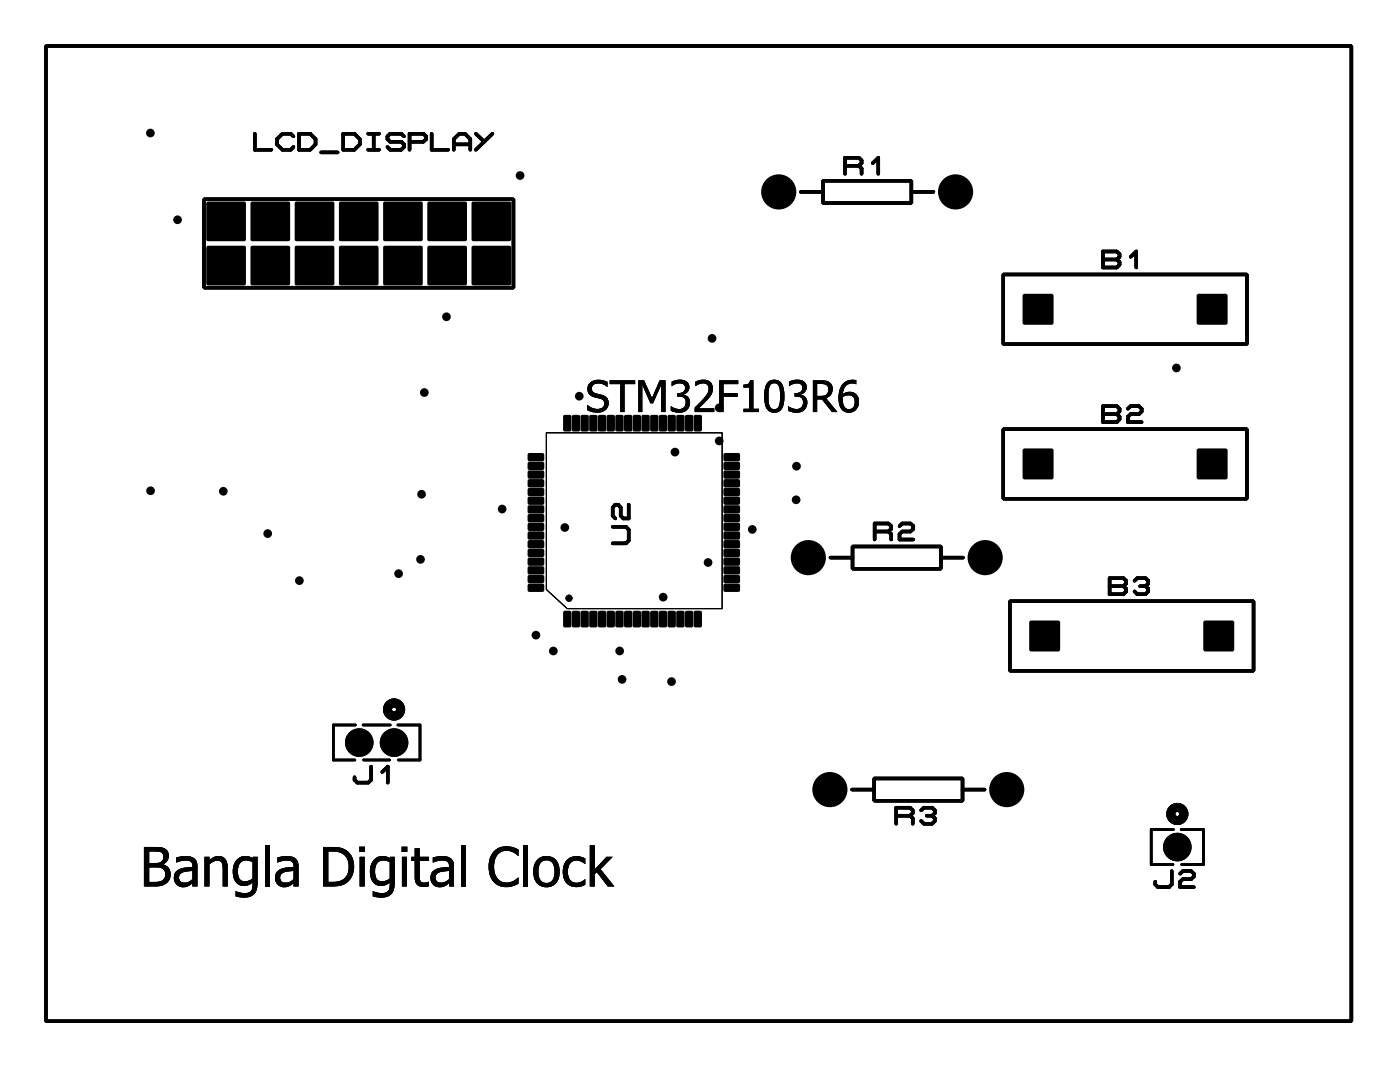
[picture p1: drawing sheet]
<svg xmlns="http://www.w3.org/2000/svg" width="80mm" height="61mm" viewBox="0 0 80 61" stroke-linecap="round" stroke-linejoin="round" font-family="sans-serif">
<defs><g id="words">
<text font-size="3.8" x="8" y="50.9">Bangla Digital Clock</text>
<text font-size="3" x="33.6" y="23.7">STM32F103R6</text>
</g></defs>
<g fill="#000">
<path d="M30.4 26.1h.8v.3h-.8zM30.4 26.6h.8v.3h-.8zM30.4 27.1h.8v.3h-.8zM30.4 27.6h.8v.3h-.8zM30.4 28.1h.8v.3h-.8zM30.4 28.6h.8v.3h-.8zM30.4 29.1h.8v.3h-.8zM30.4 29.6h.8v.3h-.8zM30.4 30.1h.8v.3h-.8zM30.4 30.6h.8v.3h-.8zM30.4 31.1h.8v.3h-.8zM30.4 31.6h.8v.3h-.8z"/>
<path d="M30.4 32.1h.8v.3h-.8zM30.4 32.6h.8v.3h-.8zM30.4 33.1h.8v.3h-.8zM30.4 33.6h.8v.3h-.8zM32.5 35.2h.2v.7h-.2zM32.5 23.9h.2v.8h-.2zM33 35.2h.2v.7h-.2zM33 23.9h.2v.8h-.2zM33.5 35.2h.2v.7h-.2zM33.5 23.9h.2v.8h-.2zM34 35.2h.2v.7h-.2zM34 23.9h.2v.8h-.2z"/>
<path d="M34.5 35.2h.2v.7h-.2zM34.5 23.9h.2v.8h-.2zM35 35.2h.2v.7h-.2zM35 23.9h.2v.8h-.2zM35.5 35.2h.2v.7h-.2zM35.5 23.9h.2v.8h-.2zM36 35.2h.2v.7h-.2zM36 23.9h.2v.8h-.2zM36.5 35.2h.2v.7h-.2zM36.5 23.9h.2v.8h-.2zM37 35.2h.2v.7h-.2zM37 23.9h.2v.8h-.2z"/>
<path d="M37.5 35.2h.2v.7h-.2zM37.5 23.9h.2v.8h-.2zM38 35.2h.2v.7h-.2zM38 23.9h.2v.8h-.2zM38.5 35.2h.2v.7h-.2zM38.5 23.9h.2v.8h-.2zM39 35.2h.2v.7h-.2zM39 23.9h.2v.8h-.2zM39.5 35.2h.2v.7h-.2zM39.5 23.9h.2v.8h-.2zM40 35.2h.2v.7h-.2zM40 23.9h.2v.8h-.2z"/>
<path d="M41.7 33.6h.7v.3h-.7zM41.7 33.1h.7v.3h-.7zM41.7 32.6h.7v.3h-.7zM41.7 32.1h.7v.3h-.7zM41.7 31.6h.7v.3h-.7zM41.7 31.1h.7v.3h-.7zM41.7 30.6h.7v.3h-.7zM41.7 30.1h.7v.3h-.7zM41.7 29.6h.7v.3h-.7zM41.7 29.1h.7v.3h-.7zM41.7 28.6h.7v.3h-.7zM41.7 28.1h.7v.3h-.7z"/>
<path d="M41.7 27.6h.7v.3h-.7zM41.7 27.1h.7v.3h-.7zM41.7 26.6h.7v.3h-.7zM41.7 26.1h.7v.3h-.7z"/>
</g>
<g fill="none" stroke="#000" stroke-width=".2">
<path d="M2.6 2.6h75v56h-75zM11.7 11.4h17.8v5.1h-17.8zM14.6 7.7v.9h1M16.9 7.8l-.2-.1h-.5l-.3 .3v.3l.3 .3h.5l.2-.2M17.2 7.7h.6l.3 .3v.3l-.3 .3h-.6zM18.4 8.7h1M19.7 7.7h.7l.3 .3v.3l-.3 .3h-.7zM21.1 8.6h.7M21.1 7.7h.7M21.5 7.7v.9M23.2 7.8l-.2-.1h-.6l-.1 .1v.2l.1 .1h.6l.2 .2v.1l-.2 .2h-.6l-.1-.2M23.5 8.1h.8l.2-.1v-.2l-.2-.1h-.8v.9"/>
<path d="M24.8 7.7v.9h.9M26.1 8.6v-.6l.3-.3h.3l.3 .3v.6M26.1 8.3h.9M27.3 7.7l.5 .4M28.3 7.7l-1 .9M46 11h1.3M47.3 10.4h5.1v1.3h-5.1zM48.5 9.5h.8M49.3 9.5l.2-.1v-.2l-.2-.1h-.8v.9M49.3 9.5l.2 .2v.3M50.1 9.4l.4-.3v.9M52.4 11h1.2"/>
<path d="M57.6 15.8h14v4h-14zM63.4 14.4h.8l.1 .2v.1l-.1 .2 .1 .1v.2l-.1 .2h-.8zM63.4 14.9h.8M65 14.7l.3-.3v1M35.2 30.2h.8l.1 .2v.6l-.1 .2h-.8M36.1 29v.8h-.3l-.1-.2v-.5l-.2-.1h-.2l-.1 .1v.5l.1 .2M47.7 32h1.3M49 31.4h5.1v1.3h-5.1zM50.2 30.5h.8M51 30.5l.2-.1v-.2l-.2-.1h-.8v.9M51 30.5l.2 .2v.3M51.7 30.2l.1-.1h.5l.2 .1v.2l-.2 .1h-.5l-.1 .2v.3h.8"/>
<path d="M54.1 32h1.2M57.6 24.6h14v4h-14zM58 34.5h14v4h-14zM63.4 23.3h.8l.1 .2v.1l-.1 .2 .1 .1v.2l-.1 .1h-.8zM63.4 23.8h.8M63.7 33.2h.8l.2 .1v.2l-.2 .2 .2 .1v.2l-.2 .1h-.8zM63.7 33.7h.8M64.8 23.5l.2-.2h.4l.2 .2v.1l-.2 .2h-.4l-.2 .1v.3h.8M65.2 33.3l.1-.1h.5l.2 .1v.2l-.2 .2M65.5 33.7h.3M65.8 33.7l.2 .1v.2l-.2 .1h-.5l-.1-.1M21.3 44v.8l-.1 .1h-.7l-.1-.1v-.2"/>
<path d="M22 44.3l.3-.3v.9M48.9 45.3h1.3M50.2 44.7h5.1v1.3h-5.1zM51.5 46.8h.8M52.3 46.8l.1-.1v-.2l-.1-.1h-.8v.9M52.3 46.8l.1 .2v.3M52.9 46.5l.2-.1h.4l.2 .1v.2l-.2 .1M53.2 46.8h.3M53.5 46.8l.2 .2v.1l-.2 .2h-.4l-.2-.2M55.3 45.3h1.3M67.3 50v.8l-.1 .1h-.7l-.1-.1v-.2M67.8 50.2l.2-.2h.4l.2 .2v.1l-.2 .2h-.4l-.2 .1v.3h.8"/>
<circle cx="32.7" cy="34.3" r=".1"/>
</g>
<path d="M31.4 24.8h10.1v10.1h-8.9l-1.2-1.1z" fill="none" stroke="#000" stroke-width=".06"/>
<g fill="none" stroke="#000" stroke-width=".51">
<circle cx="22.6" cy="40.7" r=".38"/>
<circle cx="67.6" cy="46.7" r=".38"/>
</g>
<path d="M20.4 41.6h-1.3v2h1.3M20.9 41.6h1.5M20.9 43.6h1.5M22.9 41.6h1.2v2h-1.2M67.4 47.6h-1.3v2h1.3M67.9 47.6h1.2v2h-1.2" fill="none" stroke="#000" stroke-width=".15"/>
<g fill="#000">
<path d="M11.9 14.1h2.2v2.3h-2.2z" fill-rule="evenodd"/>
<path d="M11.9 11.6h2.2v2.2h-2.2z" fill-rule="evenodd"/>
<path d="M14.4 14.1h2.2v2.3h-2.2z" fill-rule="evenodd"/>
<path d="M14.4 11.6h2.2v2.2h-2.2z" fill-rule="evenodd"/>
<path d="M17 14.1h2.2v2.3h-2.2z" fill-rule="evenodd"/>
<path d="M17 11.6h2.2v2.2h-2.2z" fill-rule="evenodd"/>
<path d="M19.5 14.1h2.2v2.3h-2.2z" fill-rule="evenodd"/>
<path d="M19.5 11.6h2.2v2.2h-2.2z" fill-rule="evenodd"/>
<path d="M22 14.1h2.3v2.3h-2.3z" fill-rule="evenodd"/>
<path d="M22 11.6h2.3v2.2h-2.3z" fill-rule="evenodd"/>
<path d="M24.6 14.1h2.2v2.3h-2.2z" fill-rule="evenodd"/>
<path d="M24.6 11.6h2.2v2.2h-2.2z" fill-rule="evenodd"/>
<path d="M27.1 14.1h2.2v2.3h-2.2z" fill-rule="evenodd"/>
<path d="M27.1 11.6h2.2v2.2h-2.2z" fill-rule="evenodd"/>
<path d="M58.8 16.9h1.7v1.7h-1.7z" fill-rule="evenodd"/>
<path d="M68.8 16.9h1.7v1.7h-1.7z" fill-rule="evenodd"/>
<path d="M30.3 26h.9l.1 .4-.1 .1h-.8l-.1-.1z" fill-rule="evenodd"/>
<path d="M30.3 26.5h.9l.1 .4-.1 .1h-.8l-.1-.1z" fill-rule="evenodd"/>
<path d="M30.3 27h.9l.1 .4-.1 .1h-.8l-.1-.1z" fill-rule="evenodd"/>
<path d="M30.3 27.5h.9l.1 .4-.1 .1h-.8l-.1-.1z" fill-rule="evenodd"/>
<path d="M30.3 28h.9l.1 .4-.1 .1h-.8l-.1-.1z" fill-rule="evenodd"/>
<path d="M30.3 28.5h.9l.1 .4-.1 .1h-.8l-.1-.1z" fill-rule="evenodd"/>
<path d="M30.3 29h.9l.1 .4-.1 .1h-.8l-.1-.1z" fill-rule="evenodd"/>
<path d="M30.3 29.5h.9l.1 .4-.1 .1h-.8l-.1-.1z" fill-rule="evenodd"/>
<path d="M30.3 30h.9l.1 .4-.1 .1h-.8l-.1-.1z" fill-rule="evenodd"/>
<path d="M30.3 30.5h.9l.1 .4-.1 .1h-.8l-.1-.1z" fill-rule="evenodd"/>
<path d="M30.3 31h.9l.1 .4-.1 .1h-.8l-.1-.1z" fill-rule="evenodd"/>
<path d="M30.3 31.5h.9l.1 .4-.1 .1h-.8l-.1-.1z" fill-rule="evenodd"/>
<path d="M30.3 32h.9l.1 .4-.1 .1h-.8l-.1-.1z" fill-rule="evenodd"/>
<path d="M30.3 32.5h.9l.1 .4-.1 .1h-.8l-.1-.1z" fill-rule="evenodd"/>
<path d="M30.3 33h.9l.1 .4-.1 .1h-.8l-.1-.1z" fill-rule="evenodd"/>
<path d="M30.3 33.5h.9l.1 .4-.1 .1h-.8l-.1-.1z" fill-rule="evenodd"/>
<path d="M32.4 35.1h.3h.1v.8v.1h-.4z" fill-rule="evenodd"/>
<path d="M32.4 23.8h.3l.1 .1v.8v.1l-.4-.1z" fill-rule="evenodd"/>
<path d="M32.9 35.1h.3h.1v.8v.1h-.4z" fill-rule="evenodd"/>
<path d="M32.9 23.8h.3l.1 .1v.8v.1l-.4-.1z" fill-rule="evenodd"/>
<path d="M33.4 35.1h.3h.1v.8v.1h-.4z" fill-rule="evenodd"/>
<path d="M33.4 23.8h.3l.1 .1v.8v.1l-.4-.1z" fill-rule="evenodd"/>
<path d="M33.9 35.1h.3h.1v.8v.1h-.4z" fill-rule="evenodd"/>
<path d="M33.9 23.8h.3l.1 .1v.8v.1l-.4-.1z" fill-rule="evenodd"/>
<path d="M34.4 35.1h.3h.1v.8v.1h-.4z" fill-rule="evenodd"/>
<path d="M34.4 23.8h.3l.1 .1v.8v.1l-.4-.1z" fill-rule="evenodd"/>
<path d="M34.9 35.1h.3h.1v.8v.1h-.4z" fill-rule="evenodd"/>
<path d="M34.9 23.8h.3l.1 .1v.8v.1l-.4-.1z" fill-rule="evenodd"/>
<path d="M35.4 35.1h.3h.1v.8v.1h-.4z" fill-rule="evenodd"/>
<path d="M35.4 23.8h.3l.1 .1v.8v.1l-.4-.1z" fill-rule="evenodd"/>
<path d="M35.9 35.1h.3h.1v.8v.1h-.4z" fill-rule="evenodd"/>
<path d="M35.9 23.8h.3l.1 .1v.8v.1l-.4-.1z" fill-rule="evenodd"/>
<path d="M36.4 35.1h.3h.1v.8v.1h-.4z" fill-rule="evenodd"/>
<path d="M36.4 23.8h.3l.1 .1v.8v.1l-.4-.1z" fill-rule="evenodd"/>
<path d="M36.9 35.1h.3h.1v.8v.1h-.4z" fill-rule="evenodd"/>
<path d="M36.9 23.8h.3l.1 .1v.8v.1l-.4-.1z" fill-rule="evenodd"/>
<path d="M37.4 35.1h.3h.1v.8v.1h-.4z" fill-rule="evenodd"/>
<path d="M37.4 23.8h.3l.1 .1v.8v.1l-.4-.1z" fill-rule="evenodd"/>
<path d="M37.9 35.1h.3h.1v.8v.1h-.4z" fill-rule="evenodd"/>
<path d="M37.9 23.8h.3l.1 .1v.8v.1l-.4-.1z" fill-rule="evenodd"/>
<path d="M38.4 35.1h.3h.1v.8v.1h-.4z" fill-rule="evenodd"/>
<path d="M38.4 23.8h.3l.1 .1v.8v.1l-.4-.1z" fill-rule="evenodd"/>
<path d="M38.9 35.1h.3h.1v.8v.1h-.4z" fill-rule="evenodd"/>
<path d="M38.9 23.8h.3l.1 .1v.8v.1l-.4-.1z" fill-rule="evenodd"/>
<path d="M39.4 35.1h.3h.1v.8v.1h-.4z" fill-rule="evenodd"/>
<path d="M39.4 23.8h.3l.1 .1v.8v.1l-.4-.1z" fill-rule="evenodd"/>
<path d="M39.9 35.1h.3h.1v.8v.1h-.4z" fill-rule="evenodd"/>
<path d="M39.9 23.8h.3l.1 .1v.8v.1l-.4-.1z" fill-rule="evenodd"/>
<path d="M41.6 33.5h.8l.1 .4-.1 .1h-.8v-.1z" fill-rule="evenodd"/>
<path d="M41.6 33h.8l.1 .4-.1 .1h-.8v-.1z" fill-rule="evenodd"/>
<path d="M41.6 32.5h.8l.1 .4-.1 .1h-.8v-.1z" fill-rule="evenodd"/>
<path d="M41.6 32h.8l.1 .4-.1 .1h-.8v-.1z" fill-rule="evenodd"/>
<path d="M41.6 31.5h.8l.1 .4-.1 .1h-.8v-.1z" fill-rule="evenodd"/>
<path d="M41.6 31h.8l.1 .4-.1 .1h-.8v-.1z" fill-rule="evenodd"/>
<path d="M41.6 30.5h.8l.1 .4-.1 .1h-.8v-.1z" fill-rule="evenodd"/>
<path d="M41.6 30h.8l.1 .4-.1 .1h-.8v-.1z" fill-rule="evenodd"/>
<path d="M41.6 29.5h.8l.1 .4-.1 .1h-.8v-.1z" fill-rule="evenodd"/>
<path d="M41.6 29h.8l.1 .4-.1 .1h-.8v-.1z" fill-rule="evenodd"/>
<path d="M41.6 28.5h.8l.1 .4-.1 .1h-.8v-.1z" fill-rule="evenodd"/>
<path d="M41.6 28h.8l.1 .4-.1 .1h-.8v-.1z" fill-rule="evenodd"/>
<path d="M41.6 27.5h.8l.1 .4-.1 .1h-.8v-.1z" fill-rule="evenodd"/>
<path d="M41.6 27h.8l.1 .4-.1 .1h-.8v-.1z" fill-rule="evenodd"/>
<path d="M41.6 26.5h.8l.1 .4-.1 .1h-.8v-.1z" fill-rule="evenodd"/>
<path d="M41.6 26h.8l.1 .4-.1 .1h-.8v-.1z" fill-rule="evenodd"/>
<path d="M58.8 25.8h1.7v1.7h-1.7z" fill-rule="evenodd"/>
<path d="M59.1 35.7l1.7-.1 .1 1.7-1.7 .1z" fill-rule="evenodd"/>
<path d="M68.8 25.8h1.7v1.7h-1.7z" fill-rule="evenodd"/>
<path d="M69.1 35.7l1.7-.1 .1 1.7-1.7 .1z" fill-rule="evenodd"/>
<circle cx="8.6" cy="7.6" r=".25"/>
<circle cx="10.2" cy="12.6" r=".25"/>
<circle cx="25.6" cy="18.2" r=".25"/>
<circle cx="29.9" cy="10.1" r=".25"/>
<circle cx="40.9" cy="19.4" r=".25"/>
<circle cx="44.7" cy="11" r="1.01"/>
<circle cx="54.9" cy="11" r="1.01"/>
<circle cx="8.6" cy="28.2" r=".25"/>
<circle cx="12.8" cy="28.2" r=".25"/>
<circle cx="15.4" cy="30.6" r=".25"/>
<circle cx="17.2" cy="33.3" r=".25"/>
<circle cx="22.9" cy="32.9" r=".25"/>
<circle cx="24.2" cy="32.1" r=".25"/>
<circle cx="24.2" cy="28.4" r=".25"/>
<circle cx="24.4" cy="22.5" r=".25"/>
<circle cx="28.8" cy="29.2" r=".25"/>
<circle cx="30.8" cy="36.5" r=".25"/>
<circle cx="31.8" cy="37.4" r=".25"/>
<circle cx="32.4" cy="30.3" r=".25"/>
<circle cx="33.3" cy="22.7" r=".25"/>
<circle cx="35.6" cy="37.4" r=".25"/>
<circle cx="35.7" cy="39" r=".25"/>
<circle cx="38.1" cy="34.3" r=".25"/>
<circle cx="38.6" cy="39.1" r=".25"/>
<circle cx="38.8" cy="26" r=".25"/>
<circle cx="40.7" cy="32.3" r=".25"/>
<circle cx="41.3" cy="25.3" r=".25"/>
<circle cx="41.3" cy="23.4" r=".25"/>
<circle cx="43.2" cy="30.4" r=".25"/>
<circle cx="45.7" cy="28.7" r=".25"/>
<circle cx="45.8" cy="26.8" r=".25"/>
<circle cx="46.4" cy="32" r="1.01"/>
<circle cx="56.6" cy="32" r="1.01"/>
<circle cx="67.6" cy="21.1" r=".25"/>
<circle cx="20.6" cy="42.6" r=".82"/>
<circle cx="22.6" cy="42.6" r=".82"/>
<circle cx="47.7" cy="45.3" r="1.01"/>
<circle cx="57.8" cy="45.3" r="1.01"/>
<circle cx="67.6" cy="48.6" r=".82"/>
</g>
<use href="#words"/>
</svg>
